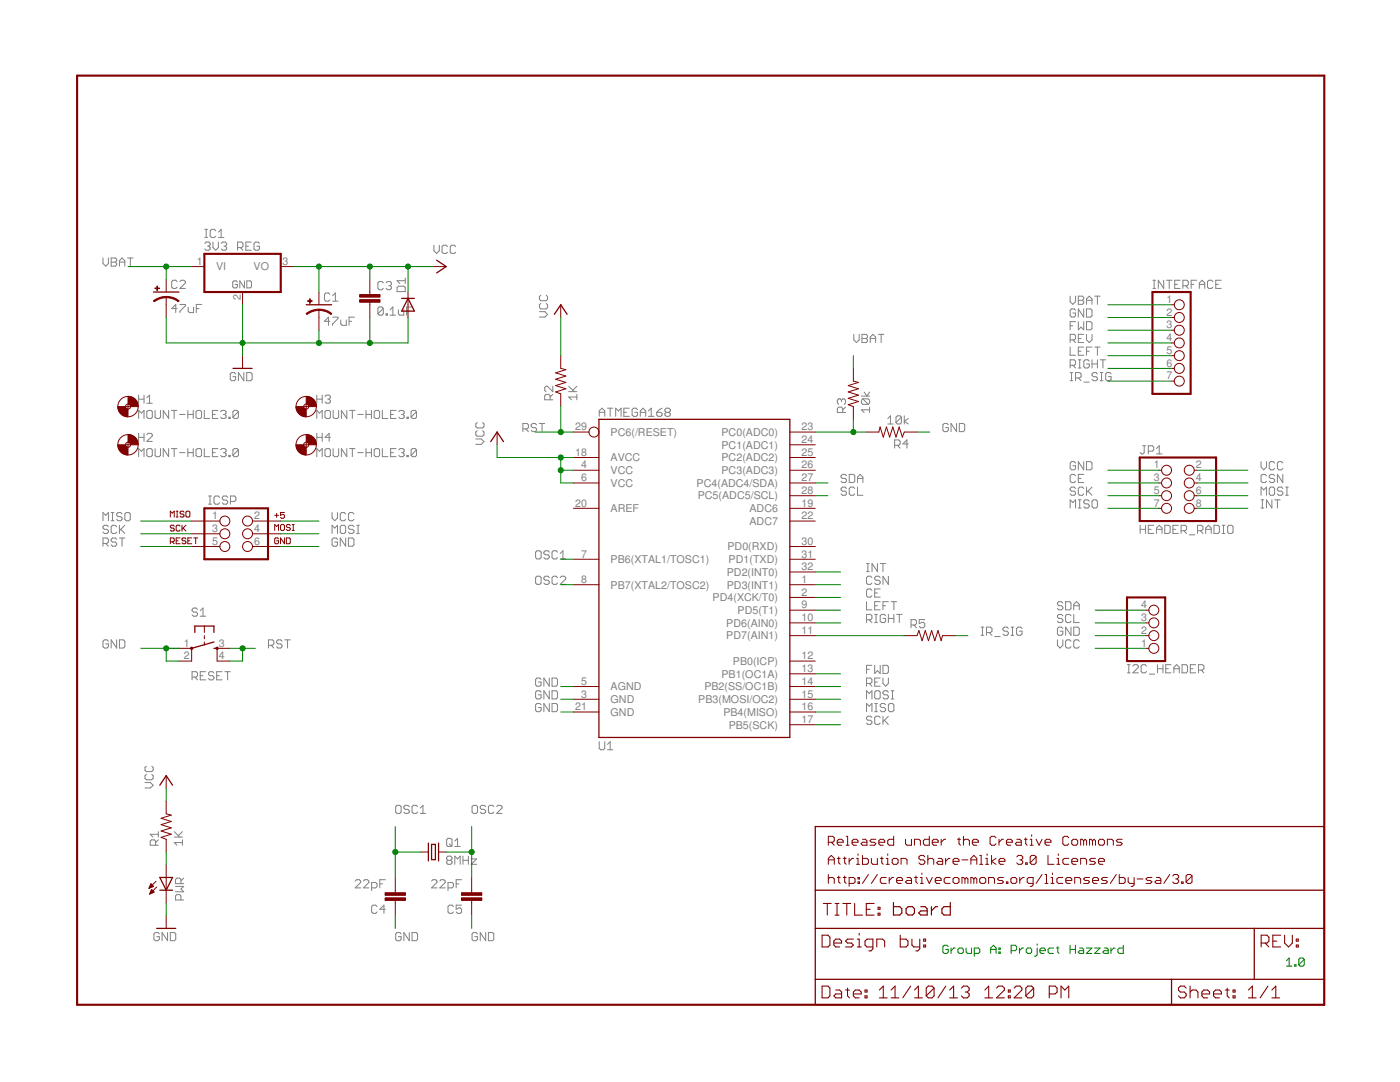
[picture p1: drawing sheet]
<svg xmlns="http://www.w3.org/2000/svg" width="279mm" height="216mm" viewBox="0 0 279 216" stroke-linecap="round" stroke-linejoin="round" font-family="sans-serif">
<defs><g id="words">
<g font-size="2.1" fill="#808080">
<text x="39.3" y="52.8">1</text>
<text x="43.1" y="54">VI</text>
<text x="50.6" y="54">VO</text>
<text x="56.4" y="52.8">3</text>
<text x="48.1" y="59.8" transform="rotate(-90 48.1 59.8)">2</text>
<text x="232.8" y="60.5">1</text>
<text x="232.8" y="63">2</text>
<text x="232.8" y="65.5">3</text>
<text x="232.8" y="68.1">4</text>
<text x="232.8" y="70.6">5</text>
<text x="232.8" y="73.2">6</text>
<text x="232.8" y="75.7">7</text>
<text x="114.8" y="85.8">29</text>
<text x="121.9" y="87">PC6(/RESET)</text>
<text x="144" y="89.5">PC1(ADC1)</text>
<text x="144" y="87">PC0(ADC0)</text>
<text x="160" y="88.4">24</text>
<text x="160" y="85.8">23</text>
<text x="114.8" y="90.9">18</text>
<text x="116" y="93.5">4</text>
<text x="121.9" y="94.6">VCC</text>
<text x="121.9" y="92">AVCC</text>
<text x="144" y="94.6">PC3(ADC3)</text>
<text x="144" y="92">PC2(ADC2)</text>
<text x="160" y="93.5">26</text>
<text x="160" y="90.9">25</text>
<text x="230.3" y="93.5">1</text>
<text x="238.7" y="93.5">2</text>
<text x="114.8" y="101.1">20</text>
<text x="116" y="96">6</text>
<text x="121.9" y="97.1">VCC</text>
<text x="139" y="97.1">PC4(ADC4/SDA)</text>
<text x="139.3" y="99.7">PC5(ADC5/SCL)</text>
<text x="160" y="101.1">19</text>
<text x="160" y="98.5">28</text>
<text x="160" y="96">27</text>
<text x="230.3" y="96">3</text>
<text x="230.3" y="98.5">5</text>
<text x="230.3" y="101.1">7</text>
<text x="238.7" y="96">4</text>
<text x="238.7" y="98.5">6</text>
<text x="238.7" y="101.1">8</text>
<text x="42.4" y="103.6">1</text>
<text x="42.4" y="106.2">3</text>
<text x="50.7" y="103.6">2</text>
<text x="50.7" y="106.2">4</text>
<text x="121.9" y="102.2">AREF</text>
<text x="149.6" y="104.7">ADC7</text>
<text x="149.6" y="102.2">ADC6</text>
<text x="160" y="103.6">22</text>
<text x="42.4" y="108.7">5</text>
<text x="50.7" y="108.7">6</text>
<text x="116" y="111.2">7</text>
<text x="121.9" y="112.4">PB6(XTAL1/TOSC1)</text>
<text x="145.2" y="109.8">PD0(RXD)</text>
<text x="145.4" y="112.4">PD1(TXD)</text>
<text x="160" y="113.8">32</text>
<text x="160" y="111.2">31</text>
<text x="160" y="108.7">30</text>
<text x="116" y="116.3">8</text>
<text x="121.9" y="117.4">PB7(XTAL2/TOSC2)</text>
<text x="142.2" y="120">PD4(XCK/T0)</text>
<text x="145.1" y="117.4">PD3(INT1)</text>
<text x="145.1" y="114.9">PD2(INT0)</text>
<text x="160" y="118.9">2</text>
<text x="160" y="116.3">1</text>
<text x="145" y="125.1">PD6(AIN0)</text>
<text x="147.2" y="122.5">PD5(T1)</text>
<text x="160" y="123.9">10</text>
<text x="160" y="121.4">9</text>
<text x="227.7" y="123.9">3</text>
<text x="227.7" y="121.4">4</text>
<text x="36.7" y="129">1</text>
<text x="36.7" y="131.6">2</text>
<text x="43.7" y="129">3</text>
<text x="43.7" y="131.6">4</text>
<text x="145" y="127.6">PD7(AIN1)</text>
<text x="160" y="131.6">12</text>
<text x="160" y="126.5">11</text>
<text x="227.7" y="129">1</text>
<text x="227.7" y="126.5">2</text>
<text x="116" y="136.6">5</text>
<text x="121.9" y="137.8">AGND</text>
<text x="140.6" y="137.8">PB2(SS/OC1B)</text>
<text x="144" y="135.2">PB1(OC1A)</text>
<text x="146.3" y="132.7">PB0(ICP)</text>
<text x="160" y="136.6">14</text>
<text x="160" y="134.1">13</text>
<text x="114.8" y="141.7">21</text>
<text x="116" y="139.2">3</text>
<text x="121.9" y="140.3">GND</text>
<text x="121.9" y="142.8">GND</text>
<text x="139.4" y="140.3">PB3(MOSI/OC2)</text>
<text x="144.4" y="142.8">PB4(MISO)</text>
<text x="160" y="141.7">16</text>
<text x="160" y="139.2">15</text>
<text x="145.4" y="145.4">PB5(SCK)</text>
<text x="160" y="144.3">17</text>
</g>
</g></defs>
<g fill="none" stroke="#808080" stroke-width=".2">
<path d="M20.6 51.5v1.1l.5 .5 .5-.5v-1.1M22.2 51.5h.8l.3 .3v.2l-.3 .3 .3 .3v.2l-.3 .3h-.8zM22.2 52.3h.8M23.8 53.1v-1.1l.6-.5 .5 .5v1.1M23.8 52.3h1.1M25.5 51.5h1M26 51.5v1.6M35.3 56.2l-.2-.3h-.6l-.2 .3v1.1l.2 .3h.6l.2-.3M35.9 56.2l.3-.3h.5l.3 .3v.3l-1.1 1.1h1.1M40.9 48.6l.2-.3h.6l.3 .3v.3l-.3 .2M40.9 47.4h.5M40.9 45.8h.5"/>
<path d="M41.1 45.8v1.6M41.4 49.1h.3M41.7 49.1l.3 .3v.3l-.3 .2h-.6l-.2-.2M42.5 48.3v1.1l.6 .5 .5-.5v-1.1M43.1 46l-.3-.2h-.6l-.2 .2v1.1l.2 .3h.6l.3-.3M43.6 47.4h1.1M43.6 46.3l.5-.5v1.6M44.2 48.6l.2-.3h.6l.2 .3v.3l-.2 .2M44.7 49.1h.3M45 49.1l.2 .3v.3l-.2 .2h-.6l-.2-.2M47.4 56.3l-.3-.3h-.4l-.3 .3v.9l.3 .2h.4l.3-.2v-.5h-.5M47.4 49.4h.8l.3-.3v-.5l-.3-.3h-.8v1.6"/>
<path d="M48 49.4l.5 .5M48.8 56v1.4l-.9-1.4v1.4M49.1 49.1h.5M49.3 56h.7l.2 .3v.9l-.2 .2h-.7zM50.1 48.3h-1v1.6h1M51.8 48.6l-.3-.3h-.5l-.3 .3v1.1l.3 .2h.5l.3-.2v-.6h-.6M65.8 58.7l-.2-.2h-.6l-.3 .2v1.1l.3 .3h.6l.2-.3M66.4 59l.5-.5v1.6M76.5 56.5l-.3-.3h-.5l-.3 .3v1l.3 .3h.5l.3-.3M77 56.5l.3-.3h.6l.2 .3v.2l-.2 .3M77.6 57h.3M77.9 57l.2 .3v.2l-.2 .3h-.6l-.3-.3"/>
<path d="M79.2 57.4l.3-.3h1.1l.3 .3v.8h-1.7zM80.9 55.5v1.1M80.9 56h-1.7l.6 .6M86.6 48.9v1.1l.5 .6 .6-.6v-1.1M89.3 49.2l-.3-.3h-.5l-.3 .3v1.1l.3 .3h.5l.3-.3M91 49.2l-.3-.3h-.6l-.2 .3v1.1l.2 .3h.6l.3-.3M107.9 58.9l-.2 .3v.5l.2 .3h1.1l.3-.3v-.5l-.3-.3M213.6 59.1v1.1l.5 .5 .6-.5v-1.1M215.2 59.1h.8l.3 .3v.2l-.3 .3 .3 .3v.3l-.3 .2h-.8zM215.2 59.9h.8M216.8 59.9h1.1M218.5 59.1h1.1"/>
<path d="M219 59.1v1.6M230.1 55.9h.5M230.1 57.6h.5M230.3 55.9v1.7M232.2 55.9v1.7l-1-1.7v1.7M232.8 55.9h1.1M233.3 55.9v1.7M234.4 56.7h.6M235.5 55.9h-1.1v1.7h1.1M236.1 57h.8l.3-.3v-.5l-.3-.3h-.8v1.7M236.6 57l.6 .6M237.7 56.7h.6"/>
<path d="M238.8 55.9h-1.1v1.7M239.4 56.7h1M239.4 57.6v-1.1l.5-.6 .5 .6v1.1M242.1 56.2l-.3-.3h-.5l-.3 .3v1.1l.3 .3h.5l.3-.3M242.6 56.7h.6M243.7 55.9h-1.1v1.7h1.1M27.7 78.8v1.7M27.7 79.7h1M28.7 78.8v1.7M29.3 79.4l.5-.6v1.7M35.3 61.6h-1l.8-.9v1.7M35.9 60.7h1.1v.3l-1.1 1.1v.3"/>
<path d="M37.5 61.3v.8l.3 .3h.8v-1.1M39.2 61.6h.5M40.3 60.7h-1.1v1.7M47 74.6l-.2-.3h-.6l-.2 .3v1.1l.2 .3h.6l.2-.3v-.5h-.5M48.7 74.3v1.7l-1.1-1.7v1.7M49.2 74.3h.8l.3 .3v1.1l-.3 .3h-.8zM63.2 78.8v1.7M63.2 79.7h1.1M64.3 78.8v1.7M64.9 79.1l.2-.3h.6l.2 .3v.3l-.2 .3M65.4 79.7h.3M65.7 79.7l.2 .2v.3l-.2 .3h-.6l-.2-.3"/>
<path d="M65.8 64.1h-1.1l.9-.8v1.6M66.4 63.3h1.1v.3l-1.1 1v.3M66.4 60.1h1.1M68 63.8v.8l.3 .3h.8v-1.1M69.7 64.1h.5M70.7 63.3h-1v1.6M76.5 61.5l-.3-.2h-.5l-.3 .2v1.1M76.5 61.5v1.1l-.3 .3h-.5l-.3-.3M76.5 61.5l-1.1 1.1M77 62.6h.3v.3h-.3zM77.9 62.9h1.1M77.9 61.8l.5-.5v1.6"/>
<path d="M79.5 61.8v.8l.3 .3h.8v-1.1M81.1 62.1h.6M82.2 61.3h-1.1v1.6M107.7 62.2h1.1l.5 .5-.5 .6h-1.1M107.9 60.6l-.2 .2v.6l.2 .2h1.1l.3-.2v-.6l-.3-.2M109.8 79.8v-.8l-.3-.3h-.5l-.3 .3v.8h1.6M110.3 77.1v1l-1.1-1h-.2l-.3 .2v.6l.3 .2M110.3 78.7l-.5 .5M113.5 78.1h1.6M113.5 77.1l1.1 1M115.1 79.2h-1.6l.5 .6M115.1 78.7v1.1"/>
<path d="M115.1 77.1l-.8 .8M167.9 79.9l-.2-.3h-.3l-.3 .3v.5l.3 .3M167.9 79.9l.3-.3h.3l.2 .3v.5l-.2 .3M167.9 79.9v.2M170.4 66.7v1.1l.5 .5 .6-.5v-1.1M171.9 79h1.6M172 66.7h.8l.3 .3v.3l-.3 .2 .3 .3v.3l-.3 .2h-.8zM172 67.5h.8M172.2 79.6h1.1l.2 .3v.5l-.2 .3M172.2 79.6l-.3 .3v.5l.3 .3h1.1M172.2 79.6l1.1 1.1M172.5 78.2l.5 .8 .5-.8"/>
<path d="M173.7 67.5h1.1M173.7 68.3v-1l.5-.6 .6 .6v1M175.3 66.7h1.1M175.9 66.7v1.6M213.6 74.3h.5M213.6 76h.5M213.6 67.8h.8l.3-.3v-.5l-.3-.3h-.8v1.6M213.6 69.3v1.6h1.1M213.6 72.9h.8l.3-.3v-.5l-.3-.3h-.8v1.6M213.6 65h.5M213.8 74.3v1.7M214.1 67.8l.6 .5"/>
<path d="M214.1 72.9l.6 .5M214.7 61.9l-.3-.3h-.6l-.2 .3v1.1l.2 .3h.6l.3-.3v-.5h-.6M214.7 75.4h.8l.3-.2v-.6l-.3-.3h-.8v1.7M214.7 64.2h-1.1v1.6M215.2 64.2v1.6l.6-.5 .5 .5v-1.6M215.2 67.5h.6M215.2 70.1h.6M215.2 71.8h.6M215.2 73.4h.6M215.2 75.4l.6 .6M215.5 71.8v1.6M216.3 61.6v1.7l-1.1-1.7v1.7"/>
<path d="M216.3 66.7h-1.1v1.6h1.1M216.3 69.3h-1.1v1.6h1.1M216.3 76.2h1.1M216.8 61.6h.9l.2 .3v1.1l-.2 .3h-.9zM216.8 60.7v-1.1l.6-.5 .5 .5v1.1M216.8 64.2h.9l.2 .3v1l-.2 .3h-.9zM216.8 66.7v1.1l.6 .5 .5-.5v-1.1M216.8 70.1h.6M217.4 72.1l-.3-.3h-.5l-.3 .3v1.1l.3 .2h.5l.3-.2v-.6h-.6M217.9 69.3h-1.1v1.6M217.9 71.8v1.6M217.9 72.6h1.1"/>
<path d="M218.5 69.3h1.1M219 74.6l-.3-.3h-.5l-.3 .3v.3l.3 .3h.5l.3 .2v.3l-.3 .3h-.5l-.3-.3M219 69.3v1.6M219 71.8v1.6M219.6 74.3h.5M219.6 76h.5M219.6 71.8h1.1M219.8 74.3v1.7M220.1 71.8v1.6M221.7 74.6l-.2-.3h-.6l-.2 .3v1.1l.2 .3h.6l.2-.3v-.5h-.5M27.7 83.5v-1.6l.5 .5 .5-.5v1.6M27.7 86.5v1.6"/>
<path d="M27.7 91.1v-1.6l.5 .5 .5-.5v1.6M27.7 87.3h1M28.7 86.5v1.6M29.3 82.1l.3-.2h.5l.3 .2v1.1l-.3 .3h-.5l-.3-.3zM29.3 89.8l.3-.3h.5l.3 .3v1.1l-.3 .2h-.5l-.3-.2zM29.3 86.7l.3-.2h.5l.3 .2v.3l-1.1 1.1h1.1M29.3 80.5h1.1M30.9 81.9v1.3l.3 .3h.5l.3-.3v-1.3M30.9 89.5v1.4l.3 .2h.5l.3-.2v-1.4M33.7 81.9v1.6l-1.1-1.6v1.6M33.7 89.5v1.6l-1.1-1.6v1.6M34.2 81.9h1.1"/>
<path d="M34.2 89.5h1.1M34.8 81.9v1.6M34.8 89.5v1.6M35.9 82.7h1M35.9 90.3h1M37.5 82.7h1.1M37.5 81.9v1.6M37.5 89.5v1.6M37.5 90.3h1.1M38.6 81.9v1.6M38.6 89.5v1.6M39.1 82.1l.3-.2h.5l.3 .2v1.1l-.3 .3h-.5l-.3-.3z"/>
<path d="M39.1 89.8l.3-.3h.5l.3 .3v1.1l-.3 .2h-.5l-.3-.2zM40.8 81.9v1.6h1M40.8 89.5v1.6h1M41.6 99h.6M41.9 99v1.6M42.4 82.7h.5M42.4 90.3h.5M43.5 81.9h-1.1v1.6h1.1M43.5 89.5h-1.1v1.6h1.1M43.8 99.3l-.3-.3h-.5l-.3 .3v1l.3 .3h.5l.3-.3M44 82.1l.3-.2h.6l.2 .2v.3l-.2 .3M44 89.8l.3-.3h.6l.2 .3v.2l-.2 .3"/>
<path d="M44.6 82.7h.3M44.6 90.3h.3M44.9 82.7l.2 .3v.2l-.2 .3h-.6l-.3-.3M44.9 90.3l.2 .3v.3l-.2 .2h-.6l-.3-.2M45.4 99.3l-.2-.3h-.6l-.2 .3v.2l.2 .3h.6l.2 .3v.2l-.2 .3h-.6l-.2-.3M45.7 83.2h.2v.3h-.2zM45.7 90.9h.2v.2h-.2zM47.6 82.1v1.1l-.3 .3h-.5l-.3-.3M47.6 89.8v1.1l-.3 .2h-.5l-.3-.2M47.6 82.1l-.3-.2h-.5l-.3 .2v1.1M47.6 89.8l-.3-.3h-.5l-.3 .3v1.1M47.6 82.1l-1.1 1.1"/>
<path d="M47.6 89.8l-1.1 1.1M63.2 83.5v-1.6l.6 .5 .5-.5v1.6M63.2 86.5v1.6M63.2 91.1v-1.6l.6 .5 .5-.5v1.6M63.2 87.3h1.1M64.3 86.5v1.6M64.9 82.1l.2-.2h.6l.2 .2v1.1l-.2 .3h-.6l-.2-.3zM64.9 89.8l.2-.3h.6l.2 .3v1.1l-.2 .2h-.6l-.2-.2zM65.9 87.3h-1l.8-.8v1.6M66.5 81.9v1.3l.3 .3h.5l.3-.3v-1.3M66.5 89.5v1.4l.3 .2h.5l.3-.2v-1.4M69.2 81.9v1.6l-1.1-1.6v1.6"/>
<path d="M69.2 89.5v1.6l-1.1-1.6v1.6M69.8 81.9h1M69.8 89.5h1M70.3 81.9v1.6M70.3 89.5v1.6M71.4 82.7h1.1M71.4 90.3h1.1M73 82.7h1.1M73 90.3h1.1M73 81.9v1.6M73 89.5v1.6M74.1 81.9v1.6"/>
<path d="M74.1 89.5v1.6M74.7 82.1l.3-.2h.5l.3 .2v1.1l-.3 .3h-.5l-.3-.3zM74.7 89.8l.3-.3h.5l.3 .3v1.1l-.3 .2h-.5l-.3-.2zM76.3 81.9v1.6h1.1M76.3 89.5v1.6h1.1M78 82.7h.5M78 90.3h.5M79 81.9h-1v1.6h1M79 89.5h-1v1.6h1M79.6 82.1l.3-.2h.5l.3 .2v.3l-.3 .3M79.6 89.8l.3-.3h.5l.3 .3v.2l-.3 .3M80.1 82.7h.3"/>
<path d="M80.1 90.3h.3M80.4 82.7l.3 .3v.2l-.3 .3h-.5l-.3-.3M80.4 90.3l.3 .3v.3l-.3 .2h-.5l-.3-.2M81.2 83.2h.3v.3h-.3zM81.2 90.9h.3v.2h-.3zM83.1 82.1l-.2-.2h-.6l-.3 .2v1.1M83.1 82.1v1.1l-.2 .3h-.6l-.3-.3M83.1 89.8l-.2-.3h-.6l-.3 .3v1.1M83.1 89.8v1.1l-.2 .2h-.6l-.3-.2M83.1 82.1l-1.1 1.1M83.1 89.8l-1.1 1.1M95 87.6h1.1l.5 .5-.5 .6h-1.1"/>
<path d="M95.2 85.9l-.2 .3v.6l.2 .2h1.1l.3-.2v-.6l-.3-.3M95.2 84.3l-.2 .3v.5l.2 .3h1.1l.3-.3v-.5l-.3-.3M104.4 85.6h.8l.3-.3v-.5l-.3-.3h-.8v1.6M104.9 85.6l.6 .5M107.1 84.8l-.3-.3h-.5l-.3 .3v.2l.3 .3h.5l.3 .3v.3l-.3 .2h-.5l-.3-.2M107.6 84.5h1.1M108.2 84.5v1.6M119.6 83.1v-1.1l.5-.6 .6 .6v1.1M119.6 82.3h1.1M121.2 81.4h1.1M121.8 81.4v1.7M122.9 83.1v-1.7l.5 .6 .6-.6v1.7"/>
<path d="M124.5 82.3h.6M125.6 81.4h-1.1v1.7h1.1M127.2 81.7l-.2-.3h-.6l-.2 .3v1.1l.2 .3h.6l.2-.3v-.5h-.5M127.8 82.3h1.1M127.8 83.1v-1.1l.5-.6 .6 .6v1.1M129.4 83.1h1.1M129.4 82l.6-.6v1.7M131.1 82.3h.8l.2 .2v.3l-.2 .3h-.6l-.2-.3zM132.1 81.4l-.5 .3-.5 .6M133 82.3h.5M133 82.3l-.3-.3v-.3l.3-.3h.5l.3 .3v.3l-.3 .3M133 82.3l-.3 .2v.3l.3 .3h.5l.3-.3v-.3l-.3-.2"/>
<path d="M168.2 82.3v-.8l-.3-.3h-.5l-.3 .3v.8h1.6M168.7 81.2l-.5 .6M168.9 97.5l-.2-.3h-.6l-.2 .3v.2l.2 .3h.6l.2 .3v.3l-.2 .2h-.6l-.2-.2M168.9 94.9l-.2-.2h-.6l-.2 .2v.3l.2 .3h.6l.2 .2v.3l-.2 .3h-.6l-.2-.3M169.5 94.7h.8l.3 .2v1.1l-.3 .3h-.8zM170.6 97.5l-.3-.3h-.5l-.3 .3v1.1l.3 .2h.5l.3-.2M171.1 97.2v1.6h1.1M171.1 95.5h1.1M171.1 96.3v-1.1l.6-.5 .5 .5v1.1M173.5 81.8h-1.6l.6 .5M173.5 81.2v1.1M177.2 83.5l.5-.5v1.6"/>
<path d="M177.2 84.6h1.1M178.5 88.9h.9l.2-.3v-.5l-.2-.3h-.9v1.6M179.1 88.9l.5 .5M179.9 83.2v1.1l-.3 .3h-.5l-.3-.3M179.9 83.2l-.3-.2h-.5l-.3 .2v1.1M179.9 83.2l-1.1 1.1M180.5 83v1.6M181.3 83.5l-.8 .6 .8 .5M181.3 88.6h-1.1l.8-.8v1.6M189.3 84.8l-.3-.3h-.6l-.2 .3v1.1l.2 .2h.6l.3-.2v-.6h-.6M190.9 84.5v1.6l-1.1-1.6v1.6M191.5 84.5h.8l.2 .3v1.1l-.2 .2h-.8z"/>
<path d="M214.7 92.4l-.3-.3h-.6l-.2 .3v1.1l.2 .2h.6l.3-.2v-.6h-.6M214.7 94.9l-.3-.2h-.6l-.2 .2v1.1l.2 .3h.6l.3-.3M214.7 97.5l-.3-.3h-.6l-.2 .3v.2l.2 .3h.6l.3 .3v.3l-.3 .2h-.6l-.2-.2M215.2 99.7h.6M215.2 95.5h.6M215.5 99.7v1.7M216.3 92.1v1.6l-1.1-1.6v1.6M216.3 94.7h-1.1v1.6h1.1M216.3 97.5l-.3-.3h-.5l-.3 .3v1.1l.3 .2h.5l.3-.2M216.8 92.1h.9l.2 .3v1.1l-.2 .2h-.9zM216.8 97.2v1.6M217.1 98l.8 .8"/>
<path d="M217.9 97.2l-1.1 1.1M218.2 99.7h.5l.3 .3v1.1l-.3 .3h-.5l-.3-.3v-1.1zM228.1 88.9h.5M228.3 88.9v1.4l-.2 .3h-.3l-.3-.3M229.2 90h.8l.3-.2v-.6l-.3-.3h-.8v1.7M230.8 90.6h1.1M230.8 89.5l.6-.6v1.7M251.7 92.1v1.1l.5 .5 .6-.5v-1.1M251.7 98.8v-1.6l.5 .5 .6-.5v1.6M251.7 99.7h.5M251.9 99.7v1.7M252.8 94.9l-.3-.2h-.6l-.2 .2v1.1l.2 .3h.6l.3-.3"/>
<path d="M253.6 97.2h.5l.3 .3v1.1l-.3 .2h-.5l-.3-.2v-1.1zM253.8 99.7v1.7l-1-1.7v1.7M254.4 92.4l-.3-.3h-.5l-.3 .3v1.1l.3 .2h.5l.3-.2M254.4 94.9l-.3-.2h-.5l-.3 .2v.3l.3 .3h.5l.3 .2v.3l-.3 .3h-.5l-.3-.3M254.4 99.7h1.1M254.9 99.7v1.7M256 92.4l-.2-.3h-.6l-.3 .3v1.1l.3 .2h.6l.2-.2M256 94.7v1.6l-1.1-1.6v1.6M256 97.5l-.2-.3h-.6l-.3 .3v.2l.3 .3h.6l.2 .3v.3l-.2 .2h-.6l-.3-.2M256.6 97.2h.5M256.6 98.8h.5M256.8 97.2v1.6"/>
<path d="M20.6 108.4h.8l.2-.2v-.6l-.2-.2h-.8v1.6M20.6 103.9v-1.6l.5 .5 .5-.5v1.6M21.1 108.4l.5 .6M21.6 105.1l-.2-.3h-.6l-.2 .3v.3l.2 .2h.6l.2 .3v.3l-.2 .2h-.6l-.2-.2M22.2 102.3h.5M22.2 103.9h.5M22.5 102.3v1.6M23.3 105.1l-.3-.3h-.5l-.3 .3v1.1l.3 .2h.5l.3-.2M23.3 107.6l-.3-.2h-.5l-.3 .2v.3l.3 .3h.5l.3 .2v.3l-.3 .3h-.5l-.3-.3M23.8 104.8v1.6M23.8 107.4h1.1M24.1 105.6l.8 .8"/>
<path d="M24.4 102.6l-.3-.3h-.5l-.3 .3v.2l.3 .3h.5l.3 .3v.2l-.3 .3h-.5l-.3-.3M24.4 107.4v1.6M24.9 104.8l-1.1 1.1M25.2 102.3h.5l.3 .3v1l-.3 .3h-.5l-.3-.3v-1zM41.6 100.6h.6M46 100.1h.8l.3-.3v-.5l-.3-.3h-.8v1.6M66.3 102.3v1.1l.5 .5 .6-.5v-1.1M66.3 106.4v-1.6l.5 .6 .6-.6v1.6M67.4 107.6l-.3-.2h-.6l-.2 .2v1.1l.2 .3h.6l.3-.3v-.5h-.6M68.2 104.8h.5l.3 .3v1.1l-.3 .2h-.5l-.3-.2v-1.1zM69 102.6l-.3-.3h-.5l-.3 .3v1l.3 .3h.5l.3-.3M69 107.4v1.6l-1.1-1.6v1.6"/>
<path d="M69.5 107.4h.9l.2 .2v1.1l-.2 .3h-.9zM70.6 105.1l-.2-.3h-.6l-.3 .3v.3l.3 .2h.6l.2 .3v.3l-.2 .2h-.6l-.3-.2M70.6 102.6l-.2-.3h-.6l-.3 .3v1l.3 .3h.6l.2-.3M71.2 104.8h.5M71.2 106.4h.5M71.5 104.8v1.6M106.9 110.2l.3-.3h.5l.3 .3v1.1l-.3 .2h-.5l-.3-.2zM106.9 115.3l.3-.3h.5l.3 .3v1l-.3 .3h-.5l-.3-.3zM109.6 110.2l-.3-.3h-.5l-.3 .3v.2l.3 .3h.5l.3 .3v.3l-.3 .2h-.5l-.3-.2M109.6 115.3l-.3-.3h-.5l-.3 .3v.2l.3 .3h.5l.3 .3v.2l-.3 .3h-.5l-.3-.3M111.3 110.2l-.3-.3h-.6l-.2 .3v1.1l.2 .2h.6l.3-.2M111.3 115.3l-.3-.3h-.6l-.2 .3v1l.2 .3h.6l.3-.3"/>
<path d="M111.8 115.3l.3-.3h.5l.3 .3v.2l-1.1 1.1h1.1M111.8 111.5h1.1M111.8 110.4l.6-.5v1.6M172.9 114.1h.6M172.9 112.4h.6M173.2 112.4v1.7M174 115.3l-.3-.3h-.5l-.3 .3v1l.3 .3h.5l.3-.3M174 117.8l-.3-.3h-.5l-.3 .3v1.1l.3 .2h.5l.3-.2M174.6 118.3h.5M175.1 112.4v1.7l-1.1-1.7v1.7M175.7 115.3l-.3-.3h-.6l-.2 .3v.2l.2 .3h.6l.3 .3v.2l-.3 .3h-.6l-.2-.3M175.7 117.5h-1.1v1.6h1.1"/>
<path d="M175.7 112.4h1M176.2 112.4v1.7M177.3 115v1.6l-1.1-1.6v1.6M213.6 101.4v-1.7l.5 .6 .6-.6v1.7M215.2 101.4h.6M217.4 100l-.3-.3h-.5l-.3 .3v.3l.3 .2h.5l.3 .3v.3l-.3 .3h-.5l-.3-.3M227.5 104.8v1.6M227.5 105.6h1.1M228.6 104.8v1.6M229.2 105.6h.5M230.3 104.8h-1.1v1.6h1.1M230.8 105.6h1.1"/>
<path d="M230.8 106.4v-1l.6-.6 .5 .6v1M232.5 104.8h.8l.2 .3v1.1l-.2 .2h-.8zM234.1 105.6h.5M235.2 104.8h-1.1v1.6h1.1M235.7 105.9h.8l.3-.3v-.5l-.3-.3h-.8v1.6M236.3 105.9l.5 .5M237.4 106.7h1M239 105.9h.8l.3-.3v-.5l-.3-.3h-.8v1.6M239.5 105.9l.6 .5M240.6 105.6h1.1M240.6 106.4v-1l.6-.6 .5 .6v1M242.3 104.8h.8l.3 .3v1.1l-.3 .2h-.8z"/>
<path d="M243.9 104.8h.6M243.9 106.4h.6M244.2 104.8v1.6M245.3 104.8h.5l.3 .3v1.1l-.3 .2h-.5l-.3-.2v-1.1zM251.7 101.4h.5M21.6 128l-.2-.3h-.6l-.2 .3v1l.2 .3h.6l.2-.3v-.5h-.5M23.3 127.7v1.6l-1.1-1.6v1.6M23.8 127.7h.8l.3 .3v1l-.3 .3h-.8zM38.3 135.1h.8l.3-.3v-.5l-.3-.3h-.8v1.7M38.9 135.1l.5 .6M39.4 121.6l-.3-.3h-.5l-.3 .3v.3l.3 .2h.5l.3 .3v.3l-.3 .3h-.5l-.3-.3M40 134.8h.5"/>
<path d="M40 123h1M40 121.9l.5-.6v1.7M41 134h-1v1.7h1M42.7 134.3l-.3-.3h-.5l-.3 .3v.3l.3 .2h.5l.3 .3v.3l-.3 .3h-.5l-.3-.3M43.2 134.8h.6M44.3 134h-1.1v1.7h1.1M44.9 134h1.1M45.4 134v1.7M53.6 128.8h.8l.3-.3v-.5l-.3-.3h-.8v1.6M54.1 128.8l.6 .5M56.3 128l-.3-.3h-.5l-.3 .3v.2l.3 .3h.5l.3 .3v.2l-.3 .3h-.5l-.3-.3M56.8 127.7h1.1"/>
<path d="M57.4 127.7v1.6M108 135.6l-.3-.3h-.5l-.3 .3v1.1l.3 .2h.5l.3-.2v-.6h-.6M108 138.1l-.3-.3h-.5l-.3 .3v1.1l.3 .3h.5l.3-.3v-.6h-.6M109.6 135.3v1.6l-1.1-1.6v1.6M109.6 137.8v1.7l-1.1-1.7v1.7M110.2 135.3h.8l.3 .3v1.1l-.3 .2h-.8zM110.2 137.8h.8l.3 .3v1.1l-.3 .3h-.8zM172.9 136.4h.8l.3-.3v-.5l-.3-.3h-.8v1.6M172.9 120.1v1.6h1.1M172.9 123.7h.8l.3-.3v-.5l-.3-.3h-.8v1.6M172.9 139.5v-1.7l.6 .6 .5-.6v1.7M172.9 133.6h.6"/>
<path d="M173.5 136.4l.5 .5M173.5 123.7l.5 .5M174 132.8h-1.1v1.6M174.6 136.1h.5M174.6 132.8v1.6l.5-.6 .6 .6v-1.6M174.6 120.9h.5M174.6 122.6h.5M174.6 124.2h.5M174.8 137.8h.6l.3 .3v1.1l-.3 .3h-.6l-.2-.3v-1.1zM174.8 122.6v1.6M175.7 135.3h-1.1v1.6h1.1M175.7 120.1h-1.1v1.6h1.1"/>
<path d="M176.2 132.8h.8l.3 .2v1.1l-.3 .3h-.8zM176.2 135.3v1.1l.5 .5 .6-.5v-1.1M176.2 120.9h.5M176.7 122.9l-.2-.3h-.6l-.2 .3v1.1l.2 .2h.6l.2-.2v-.6h-.5M177.3 138.1l-.3-.3h-.5l-.3 .3v.3l.3 .2h.5l.3 .3v.3l-.3 .3h-.5l-.3-.3M177.3 120.1h-1.1v1.6M177.3 122.6v1.6M177.3 123.4h1.1M177.8 137.8h.6M177.8 139.5h.6M177.8 120.1h1.1M178.1 137.8v1.7"/>
<path d="M178.4 120.1v1.6M178.4 122.6v1.6M178.9 122.6h1.1M179.5 122.6v1.6M181.8 124.7h.8l.3-.3v-.5l-.3-.3h-.8v1.7M182.4 124.7l.5 .6M184.6 123.6h-1.1v.8l.5-.2h.3l.3 .2v.6l-.3 .3h-.6l-.2-.3M195.8 125.1h.5M195.8 126.8h.5M196.1 125.1v1.7M196.9 126.2h.8l.3-.3v-.5l-.3-.3h-.8v1.7M197.4 126.2l.6 .6"/>
<path d="M198.5 127h1.1M201.2 125.4l-.2-.3h-.6l-.2 .3v.3l.2 .2h.6l.2 .3v.3l-.2 .3h-.6l-.2-.3M201.8 125.1h.5M201.8 126.8h.5M202.1 125.1v1.7M204 125.4l-.3-.3h-.5l-.3 .3v1.1l.3 .3h.5l.3-.3v-.6h-.6M211 127.7v1.1l.6 .5 .5-.5v-1.1M212.1 125.4l-.3-.3h-.5l-.3 .3v1.1l.3 .3h.5l.3-.3v-.6h-.5M212.1 120.3l-.3-.2h-.5l-.3 .2v.3l.3 .3h.5l.3 .2v.3l-.3 .3h-.5l-.3-.3M212.1 122.9l-.3-.3h-.5l-.3 .3v.2l.3 .3h.5l.3 .3v.3l-.3 .2h-.5l-.3-.2M212.7 120.1h.8l.2 .2v1.1l-.2 .3h-.8zM213.7 128l-.2-.3h-.6l-.2 .3v1l.2 .3h.6l.2-.3"/>
<path d="M213.7 122.9l-.2-.3h-.6l-.2 .3v1.1l.2 .2h.6l.2-.2M213.7 125.1v1.7l-1-1.7v1.7M214.3 125.1h.8l.3 .3v1.1l-.3 .3h-.8zM214.3 121.7v-1.1l.5-.5 .6 .5v1.1M214.3 122.6v1.6h1.1M214.3 120.9h1.1M215.4 128l-.3-.3h-.5l-.3 .3v1l.3 .3h.5l.3-.3M225 134.3h.5M225 132.6h.5M225.3 132.6v1.7M226.1 132.9l.3-.3h.5l.3 .3v.3l-1.1 1.1h1.1M228.8 132.9l-.3-.3h-.5l-.3 .3v1.1l.3 .3h.5l.3-.3"/>
<path d="M229.4 134.5h1M231 132.6v1.7M231 133.4h1.1M232.1 132.6v1.7M232.6 133.4h.6M233.7 132.6h-1.1v1.7h1.1M234.3 133.4h1.1M234.3 134.3v-1.1l.5-.6 .6 .6v1.1M235.9 132.6h.8l.3 .3v1.1l-.3 .3h-.8zM237.6 133.4h.5M238.6 132.6h-1v1.7h1M239.2 133.7h.8l.3-.3v-.5l-.3-.3h-.8v1.7"/>
<path d="M239.7 133.7l.6 .6M28.9 156.1h1.1l.6 .6-.6 .5h-1.1M29.2 154.5l-.3 .3v.5l.3 .3h1.1l.3-.3v-.5l-.3-.3M29.2 152.9l-.3 .2v.6l.3 .3h1.1l.3-.3v-.6l-.3-.2M108 140.6l-.3-.2h-.5l-.3 .2v1.1l.3 .3h.5l.3-.3v-.5h-.6M109.6 140.4v1.6l-1.1-1.6v1.6M110.2 140.4h.8l.3 .2v1.1l-.3 .3h-.8zM119.6 148v1.4l.3 .2h.5l.3-.2v-1.4M121.2 148.5l.6-.5v1.6M121.2 149.6h1.1M172.9 142v-1.6l.6 .5 .5-.5v1.6M174 143.2l-.3-.3h-.5l-.3 .3v.2l.3 .3h.5l.3 .3v.3l-.3 .2h-.5l-.3-.2"/>
<path d="M174.6 140.4h.5M174.6 142h.5M174.8 140.4v1.6M175.7 143.2l-.3-.3h-.6l-.2 .3v1.1l.2 .2h.6l.3-.2M176.2 142.9v1.6M176.5 143.7l.8 .8M176.7 140.6l-.2-.2h-.6l-.2 .2v.3l.2 .3h.6l.2 .3v.2l-.2 .3h-.6l-.2-.3M177.3 140.6l.3-.2h.5l.3 .2v1.1l-.3 .3h-.5l-.3-.3zM177.3 142.9l-1.1 1.1M31.1 168.7v-.8l-.3-.3h-.6l-.2 .3v.8h1.6M31.6 167.6l-.5 .5M31.6 166.5h-1.6l.5 .5"/>
<path d="M31.6 165.9v1.1M34.8 167h1.6M34.8 165.9l1.1 1.1M35 176.9h1.7l-.6 .5 .6 .5h-1.7M36.1 179.6v-.8l-.3-.3h-.5l-.3 .3v.8h1.7M36.1 176.3v-.8l-.3-.3h-.5l-.3 .3v.8h1.7M36.4 168.1h-1.6l.5 .6M36.4 167.6v1.1M36.4 165.9l-.8 .9M36.7 175.2l-.6 .6M70.9 175.8l.3-.3h.5l.3 .3v.3l-1.1 1.1h1.1M72.5 175.8l.3-.3h.5l.3 .3v.3l-1.1 1.1h1.1"/>
<path d="M74.2 177.2h.8l.2-.3v-.5l-.2-.3h-.8v1.6M75.8 176.4h.5M76.9 175.5h-1.1v1.7M79.2 160.7h.6l.3 .3v1.1l-.3 .2h-.6l-.2-.2v-1.1zM81.7 161l-.3-.3h-.5l-.3 .3v.2l.3 .3h.5l.3 .3v.3l-.3 .2h-.5l-.3-.2M83.3 161l-.2-.3h-.6l-.3 .3v1.1l.3 .2h.6l.2-.2M83.9 162.3h1.1M83.9 161.2l.5-.5v1.6M86.1 175.8l.3-.3h.6l.2 .3v.3l-1.1 1.1h1.1M87.8 175.8l.2-.3h.6l.3 .3v.3l-1.1 1.1h1.1M89.4 171.7l-.3-.3v-.3l.3-.3h.5l.3 .3v.3l-.3 .3M89.4 167.3h.5l.3 .3v1l-.3 .3h-.5l-.3-.3v-1z"/>
<path d="M89.4 171.7l-.3 .2v.3l.3 .3h.5l.3-.3v-.3l-.3-.2M89.4 171.7h.5M89.4 177.2h.8l.3-.3v-.5l-.3-.3h-.8v1.6M89.7 168.4l.5 .5M90.8 172.5v-1.7l.5 .6 .5-.6v1.7M90.8 168.9h1M90.8 167.8l.5-.5v1.6M91 176.4h.6M92.1 175.5h-1.1v1.7M92.4 171.7h1.1M92.4 170.8v1.7M93.5 170.8v1.7"/>
<path d="M94 171.4h1.1l-1.1 1.1h1.1M94.5 160.7h.5l.3 .3v1.1l-.3 .2h-.5l-.3-.2v-1.1zM96.9 161l-.3-.3h-.5l-.3 .3v.2l.3 .3h.5l.3 .3v.3l-.3 .2h-.5l-.3-.2M98.6 161l-.3-.3h-.6l-.2 .3v1.1l.2 .2h.6l.3-.2M99.1 161l.3-.3h.5l.3 .3v.2l-1.1 1.1h1.1M31.8 186.4l-.3-.3h-.5l-.3 .3v1l.3 .3h.5l.3-.3v-.5h-.5M33.4 186.1v1.6l-1.1-1.6v1.6M34 186.1h.8l.3 .3v1l-.3 .3h-.8zM75.2 180.9l-.2-.3h-.6l-.2 .3v1.1l.2 .2h.6l.2-.2M76.9 181.4h-1.1l.8-.8v1.6M80.1 186.4l-.3-.3h-.6l-.2 .3v1l.2 .3h.6l.3-.3v-.5h-.6M81.7 186.1v1.6l-1.1-1.6v1.6"/>
<path d="M82.2 186.1h.9l.2 .3v1l-.2 .3h-.9zM90.5 180.9l-.3-.3h-.5l-.3 .3v1.1l.3 .2h.5l.3-.2M92.1 180.6h-1.1v.8l.9-.2 .2 .2v.6l-.2 .2h-.6l-.3-.2M95.3 186.4l-.3-.3h-.5l-.3 .3v1l.3 .3h.5l.3-.3v-.5h-.6M96.9 186.1v1.6l-1.1-1.6v1.6M97.5 186.1h.8l.3 .3v1l-.3 .3h-.8z"/>
</g>
<g fill="none" stroke="#800000" stroke-width=".25">
<path d="M30.6 58.3h5.1M80.2 59.5h2.5M81.4 59.5l1.3 2.6h-2.5zM87.1 51.9l1.9 1.3-1.9 1.3M46.5 73.5h3.8M61.1 60.8h5.1M110.6 62.7l1.3-1.9 1.3 1.9M97.9 88.1l1.3-1.9 1.3 1.9M119.5 83.7h38.1v63.5h-38.1zM38.9 126.2v-1.3h3.8v1.3M42.7 129.4h.6M42.7 128.1l-4.5 1.3"/>
<path d="M31.9 156.7l1.3-1.9 1.2 1.9M31.9 175.1h2.5l-1.2 2.5zM31.9 177.6h2.5M85.5 168.2v3.6M86.1 168.5h.8v3h-.8zM87.5 168.2v3.6M162.7 177.6h101.6M162.7 164.9h101.6v35.6h-101.6zM31.3 185.3h3.8M162.7 185.3h101.6M162.7 195.4h101.6M233.8 195.4v5.1"/>
<path d="M250.3 185.3v10.1"/>
</g>
<g fill="none" stroke="#800000" stroke-width=".2">
<path d="M33.2 55.7v2.6M33.2 59.3v4.1M38.2 53.2h2.6M48.4 58.3v2.5M56 53.2h2.6M63.6 58.3v2.5M73.8 55.7v3.1M81.4 58.3v5.1M86.5 53.2h2.5M48.4 71v2.5M63.6 61.8v4.1M73.8 60.3v3.1"/>
<path d="M111.9 71v2.5l1 .3-2 .6 2 .6-2 .7 2 .6-2 .6 2 .7-2 .6 1 .4v2.5M111.9 60.8v2.6M170.3 73.5v2.6l1 .2-2 .6 2 .7-2 .6 2 .6-2 .7 2 .6-2 .7 1 .3v2.6M233.8 60.8h.6M233.8 63.4h.6M233.8 65.9h.6M233.8 68.4h.6M233.8 71h.6M233.8 73.5h.6M233.8 76.1h.6M25 88.8h1.1M25 81.1h1.1"/>
<path d="M25.5 80.6v1M25.5 88.2v1.1M60.6 88.8h1M60.6 81.1h1M61.1 80.6v1M61.1 88.2v1.1M99.2 86.2v2.6M114.4 93.8h5.1M114.4 96.4h5.1M114.4 91.3h5.1M114.4 86.2h3.1M157.6 93.8h5.1"/>
<path d="M157.6 96.4h5.1M157.6 91.3h5.1M157.6 98.9h5.1M157.6 88.8h5.1M157.6 86.2h5.1M172.8 86.2h2.6l.2-1 .7 2 .6-2 .6 2 .7-2 .6 2 .7-2 .6 2 .4-1h2.5M231.3 93.8h.5M231.3 96.4h.5M231.3 98.9h.5M238.3 93.8h.6M238.3 96.4h.6M238.3 98.9h.6"/>
<path d="M34 103.2v-1.2l.4 .4 .4-.4v1.2M34 108.1h.6l.2-.2v-.4l-.2-.2h-.6v1.2M34.4 108.1l.4 .4M34.8 105l-.2-.2h-.4l-.2 .2 .2 .4h.4l.2 .2-.2 .4h-.4l-.2-.2M35.2 107.9h.3M35.2 103.2h.3M35.2 102h.3M35.3 102v1.2M35.9 107.3h-.7v1.2h.7M35.9 105l-.1-.2h-.5l-.1 .2v.8l.1 .2h.5l.1-.2M36.3 104.8v1.2M36.5 105.4l.6 .6"/>
<path d="M36.7 102.2l-.2-.2h-.4l-.2 .2 .2 .4h.4l.2 .2-.2 .4h-.4l-.2-.2M37.1 107.5l-.2-.2h-.4l-.2 .2 .2 .4h.4l.2 .2-.2 .4h-.4l-.2-.2M37.1 102.2l.2-.2h.4l.2 .2v.8l-.2 .2h-.4l-.2-.2zM37.1 104.8l-.8 .8M37.5 107.9h.4M38.2 109.1h5.7M38.2 104h5.7M38.2 106.5h5.7M38.3 107.3h-.8v1.2h.8M38.7 107.3h.8M39.1 107.3v1.2M50.4 109.1h5.6"/>
<path d="M50.4 104h5.6M50.4 106.5h5.6M54.8 105.8v-1.1l.4 .4 .4-.4v1.1M54.8 102.8h.8M55.2 102.4v.8M55.6 107.5l-.2-.2h-.4l-.2 .2v.8l.2 .2h.4l.2-.2v-.4h-.4M56.2 104.7h.4l.2 .2v.7l-.2 .2h-.4l-.2-.2v-.7zM56.8 102.3h-.8v.5l.4-.2 .4 .2v.4l-.2 .2h-.4l-.2-.2M56.8 107.3v1.2l-.8-1.2v1.2M57.1 107.3h.6l.2 .2v.8l-.2 .2h-.6zM57.9 104.9l-.2-.2h-.4l-.2 .4 .2 .1h.4l.2 .4-.2 .2h-.4l-.2-.2M58.3 104.7h.4"/>
<path d="M58.3 105.8h.4M58.5 104.7v1.1M114.4 116.7h5.1M114.4 111.6h5.1M114.4 101.4h5.1M157.6 116.7h5.1M157.6 111.6h5.1M157.6 101.4h5.1M157.6 119.2h5.1M157.6 114.1h5.1M157.6 109.1h5.1M157.6 104h5.1"/>
<path d="M231.3 101.4h.5M238.3 101.4h.6M35.7 129.4h2.5v2.5h-2.5M40.8 124.9v1.3M40.8 126.8v.7M40.8 128.1v.6M45.9 129.4h-2.6v2.5h2.6M114.4 139.5h5.1M114.4 137h5.1M157.6 139.5h5.1M157.6 137h5.1M157.6 134.5h5.1"/>
<path d="M157.6 131.9h5.1M157.6 126.8h5.1M157.6 124.3h5.1M157.6 121.8h5.1M180.5 126.8h2.5l.4-1 .6 2 .7-2 .6 2 .6-2 .7 2 .6-2 .6 2 .3-1h2.5M228.7 126.8h.6M228.7 124.3h.6M228.7 121.8h.6M228.7 129.4h.6M33.2 154.8v2.5M33.2 159.9v2.5l1 .2-2 .7 2 .6-2 .6 2 .7-2 .6 2 .7-2 .6 1 .4v2.5M114.4 142.1h5.1"/>
<path d="M157.6 144.6h5.1M157.6 142.1h5.1M29.8 177.2h.1M29.8 177.1h.3M29.9 177h.5M29.9 176.8h.7M29.9 178.3h.2M30 176.7h.5M30 178.2h.4M30 176.6h.4M30 178.1h.6M30.1 176.5h.2"/>
<path d="M30.1 177.9h.6M30.1 176.4l-.4 .8M30.1 176.4l.5 .5M30.1 176.4h.1M30.1 177.8h.5M30.2 177.7h.3M30.2 177.6h.1M30.2 177.5l.6 .5-.9 .4zM30.6 176.9l-.9 .3M31.1 175.9l-1.4 1.3M31.3 177l-1.4 1.4M33.2 172.6v7.6"/>
<path d="M78.9 175.1v3M78.9 179.7v3M84 170h1.5M87.5 170h1.5M94.1 175.1v3M94.1 179.7v3M165.3 168.1h.9l.3-.3v-.6l-.3-.3h-.9v1.8M165.3 172.5v-1.2l.6-.6 .6 .6v1.2M165.3 174.5v1.8M165.3 175.4l.3-.3h.6l.3 .3v.9M165.3 171.6h1.2M165.9 168.1l.6 .6"/>
<path d="M167.1 168.1h1.2v-.3l-.3-.3h-.6l-.3 .3v.6l.3 .3h.6M167.1 171.3h.6M167.1 175.1h.6M167.4 171v1.2l.3 .3M167.4 174.8v1.2l.3 .3M168.3 171.3h.6M168.3 175.1h.6M168.6 171v1.2l.3 .3M168.6 174.8v1.2l.3 .3M168.9 166.9h.3v1.8M168.9 168.7h.6M169.5 176.3h.8l.3-.3v-.6l-.3-.3h-.8v1.8"/>
<path d="M169.5 171.3v1.2M170.1 168.1h1.1v-.3l-.3-.3h-.6l-.2 .3v.6l.2 .3h.6M170.3 171.3h-.2l-.6 .6M170.9 171.3h.3v1.2M170.9 172.5h.6M171.2 170.4v.3M171.2 175.1h.3v.3h-.3zM171.2 176h.3v.3h-.3zM172.1 167.5h.6l.3 .3v.9h-.9l-.3-.3 .3-.3h.9M172.1 170.7v1.8h.9l.3-.3v-.6l-.3-.3h-.9M173.3 174.5l-1.2 1.8M173.9 171.3v.9l.3 .3h.9v-1.2"/>
<path d="M174.8 167.5h-.9l-.3 .3 .3 .3h.6l.3 .3-.3 .3h-.9M175.1 174.5l-1.2 1.8M175.4 168.1h1.2v-.3l-.3-.3h-.6l-.3 .3v.6l.3 .3h.6M175.7 171.3h.6M176 171v1.2l.3 .3M176.9 171.3h.3v1.2M176.9 172.5h.6M176.9 175.1h-.9l-.3 .3v.6l.3 .3h.9M177.2 170.4v.3M177.5 175.1v1.2M178.1 171.6l.3-.3h.5l.3 .3v.6l-.3 .3h-.5l-.3-.3zM178.4 166.9v1.8h-.9l-.3-.3v-.6l.3-.3h.9"/>
<path d="M178.4 175.1h-.3l-.6 .6M178.9 175.7h1.2v-.3l-.3-.3h-.6l-.3 .3v.6l.3 .3h.6M179.8 172.5v-1.2h.9l.3 .3v.9M180.7 167.5v.9l.3 .3h.9v-1.2M181 175.1h.6l.3 .3v.9h-.9l-.3-.3 .3-.3h.9M182.5 168.7v-1.2h.9l.3 .3v.9M182.5 175.1h.6M182.8 174.8v1.2l.3 .3M183.7 175.1h.3v1.2M183.7 176.3h.6M184 174.2v.3M184.6 171l-.3-.3h-.6l-.3 .3v.3l.3 .3h.6l.3 .3v.3l-.3 .3h-.6l-.3-.3"/>
<path d="M184.9 175.1l.6 1.2 .6-1.2M185.2 171.6l.3-.3h.6l.3 .3v.9M185.2 170.7v1.8M185.5 166.9v1.8h-.9l-.3-.3v-.6l.3-.3h.9M186.1 168.1h1.1v-.3l-.3-.3h-.5l-.3 .3v.6l.3 .3h.5M186.6 175.7h1.2v-.3l-.3-.3h-.6l-.3 .3v.6l.3 .3h.6M187.2 171.3h.6l.3 .3v.9h-.9l-.3-.3 .3-.3h.9M187.8 167.5v1.2M188.7 167.5h-.3l-.6 .6M188.7 171.3v1.2M189.6 171.3h-.3l-.6 .6M189.6 175.1h-.9l-.3 .3v.6l.3 .3h.9"/>
<path d="M190.2 171.9h1.2v-.3l-.3-.3h-.6l-.3 .3v.6l.3 .3h.6M190.2 175.4l.3-.3h.6l.3 .3v.6l-.3 .3h-.6l-.3-.3zM191.1 167.5h.6M191.4 167.2v1.2l.3 .3M192 171.6h1.2M192.3 167.8l.3-.3h.6l.3 .3v.9M192.3 166.9v1.8M192.6 175.4l-.3-.3h-.3v1.2M192.6 175.4v.9M192.6 175.4l.3-.3 .3 .3v.9M193.8 171.6h1.1M193.8 172.5v-1.2l.6-.6 .5 .6v1.2"/>
<path d="M194.1 168.1h1.1v-.3l-.3-.3h-.5l-.3 .3v.6l.3 .3h.5M194.4 175.4l-.3-.3h-.3v1.2M194.4 175.4l.2-.3 .3 .3v.9M194.4 175.4v.9M195.5 172.5h.6M195.5 170.7h.3v1.8M195.5 175.4l.3-.3h.6l.3 .3v.6l-.3 .3h-.6l-.3-.3zM196.7 171.3h.3v1.2M196.7 172.5h.6M197 170.4v.3M197.3 176.3v-1.2h.9l.3 .3v.9M197.9 170.7v1.8"/>
<path d="M198.8 167.2l-.3-.3h-.6l-.3 .3v1.2l.3 .3h.6l.3-.3M198.8 171.3l-.9 .6 .9 .6M199.4 167.5v1.2M199.4 171.9h1.2v-.3l-.3-.3h-.6l-.3 .3v.6l.3 .3h.6M200.3 167.5h-.3l-.6 .6M200.3 175.1h-.9l-.3 .3 .3 .3h.6l.3 .3-.3 .3h-.9M200.9 168.1h1.1v-.3l-.3-.3h-.6l-.2 .3v.6l.2 .3h.6M200.9 176h.2v.3h-.2zM202 175.1h.6l.3 .3v.6l-.3 .3h-.6l-.3-.3v-.6zM202.9 167.5h.6l.3 .3v.9h-.9l-.3-.3 .3-.3h.9M202.9 171l.3-.3h.6l.3 .3v.3l-.3 .3M203.5 171.6h.3"/>
<path d="M203.5 175.1v1.2M203.8 171.6l.3 .3v.3l-.3 .3h-.6l-.3-.3M204.4 167.5h.6M204.4 175.1h-.3l-.6 .6M204.7 167.2v1.2l.3 .3M204.7 172.2h.3v.3h-.3zM205.6 168.7h.6M205.6 167.5h.3v1.2M205.9 166.6v.3M206.2 176.3h-.9l-.3-.3v-.6l.3-.3h.9v1.5l-.3 .3h-.3M206.8 167.5l.6 1.2 .6-1.2M206.8 171v1.2l-.3 .3h-.6l-.3-.3"/>
<path d="M206.8 171l-.3-.3h-.6l-.3 .3v1.2M206.8 171l-1.2 1.2M208 174.5l-1.2 1.8M208.6 168.1h1.1v-.3l-.3-.3h-.5l-.3 .3v.6l.3 .3h.5M208.6 176.3h.5M208.6 174.5h.3v1.8M209.1 170.7v1.8h1.2M209.7 175.1h.3v1.2M209.7 176.3h.6M210 174.2v.3M210.9 171.3h.3v1.2M210.9 172.5h.6"/>
<path d="M211.2 170.4v.3M212.1 175.1h-.9l-.3 .3v.6l.3 .3h.9M212.7 175.7h1.2v-.3l-.3-.3h-.6l-.3 .3v.6l.3 .3h.6M213.3 167.2l-.3-.3h-.6l-.3 .3v1.2l.3 .3h.6l.3-.3M213.3 171.3h-.9l-.3 .3v.6l.3 .3h.9M213.9 167.8l.3-.3h.6l.3 .3v.6l-.3 .3h-.6l-.3-.3zM213.9 171.9h1.2v-.3l-.3-.3h-.6l-.3 .3v.6l.3 .3h.6M214.5 176.3v-1.2h.9l.3 .3v.9M215.7 172.5v-1.2h.9l.3 .3v.9M216.3 167.8l-.3-.3h-.3v1.2M216.3 167.8v.9M216.3 167.8l.3-.3 .3 .3v.9"/>
<path d="M217.4 175.1h-.8l-.3 .3 .3 .3h.5l.3 .3-.3 .3h-.8M218 167.8l-.3-.3h-.3v1.2M218 175.7h1.2v-.3l-.3-.3h-.6l-.3 .3v.6l.3 .3h.6M218 167.8v.9M218 167.8l.3-.3 .3 .3v.9M218.6 171.3h-.9l-.3 .3 .3 .3h.6l.3 .3-.3 .3h-.9M219.2 167.8l.3-.3h.6l.3 .3v.6l-.3 .3h-.6l-.3-.3zM219.2 171.9h1.2v-.3l-.3-.3h-.6l-.3 .3v.6l.3 .3h.6M221 168.7v-1.2h.9l.3 .3v.9M221 175.1h-.9l-.3 .3 .3 .3h.6l.3 .3-.3 .3h-.9M222.8 174.5l-1.2 1.8M223.4 174.5v1.8h.9l.3-.3v-.6l-.3-.3h-.9"/>
<path d="M224 167.5h-.9l-.3 .3 .3 .3h.6l.3 .3-.3 .3h-.9M225.1 175.1v.9l.3 .3h.9M226.3 175.1v1.5l-.3 .3h-.3M226.9 175.4h1.2M229.9 175.1h-.9l-.3 .3 .3 .3h.6l.3 .3-.3 .3h-.9M230.8 175.1h.6l.3 .3v.9h-.9l-.3-.3 .3-.3h.9M233.4 174.5l-1.1 1.8M234 174.8l.3-.3h.6l.3 .3v.3l-.3 .3M234.6 175.4h.3M234.9 175.4l.3 .3v.3l-.3 .3h-.6l-.3-.3M235.8 176h.3v.3h-.3zM237.9 174.8v1.2l-.3 .3h-.6l-.3-.3"/>
<path d="M237.9 174.8l-.3-.3h-.6l-.3 .3v1.2M237.9 174.8l-1.2 1.2M33.2 182.7v2.6"/>
<circle cx="235.4" cy="63.4" r=".99"/>
<circle cx="235.4" cy="68.4" r=".99"/>
<circle cx="235.4" cy="60.8" r=".99"/>
<circle cx="235.4" cy="76.1" r=".99"/>
<circle cx="235.4" cy="65.9" r=".99"/>
<circle cx="235.4" cy="71" r=".99"/>
<circle cx="235.4" cy="73.5" r=".99"/>
<circle cx="25.5" cy="88.8" r="2.03"/>
<circle cx="25.5" cy="81.1" r="2.03"/>
<circle cx="25.5" cy="88.8" r=".51"/>
<circle cx="25.5" cy="81.1" r=".51"/>
<circle cx="61.1" cy="88.8" r="2.03"/>
<circle cx="61.1" cy="81.1" r="2.03"/>
<circle cx="61.1" cy="88.8" r=".51"/>
<circle cx="61.1" cy="81.1" r=".51"/>
<circle cx="118.5" cy="86.2" r=".99"/>
<circle cx="232.8" cy="93.8" r=".99"/>
<circle cx="232.8" cy="98.9" r=".99"/>
<circle cx="232.8" cy="96.4" r=".99"/>
<circle cx="237.3" cy="96.4" r=".99"/>
<circle cx="237.3" cy="98.9" r=".99"/>
<circle cx="237.3" cy="93.8" r=".99"/>
<circle cx="44.9" cy="109.1" r=".99"/>
<circle cx="44.9" cy="106.5" r=".99"/>
<circle cx="44.9" cy="104" r=".99"/>
<circle cx="49.4" cy="109.1" r=".99"/>
<circle cx="49.4" cy="104" r=".99"/>
<circle cx="49.4" cy="106.5" r=".99"/>
<circle cx="232.8" cy="101.4" r=".99"/>
<circle cx="237.3" cy="101.4" r=".99"/>
<circle cx="230.3" cy="124.3" r=".99"/>
<circle cx="230.3" cy="126.8" r=".99"/>
<circle cx="230.3" cy="121.8" r=".99"/>
<circle cx="230.3" cy="129.4" r=".99"/>
</g>
<g fill="#800000" stroke="#800000" stroke-width=".2">
<path d="M63.6 61.7h.3a3.9 3.9 0 0 1 2.3 .9l-.1 .2-.9-.6-1.6-.3z" fill-rule="evenodd"/>
<path d="M61.1 62.5l1.2-.6 1.3-.2v.3l-1 .1-1.3 .7z" fill-rule="evenodd"/>
<path d="M33.2 59.1h.2a3.9 3.9 0 0 1 2.4 .9l-.2 .2-.9-.5-1.5-.3z" fill-rule="evenodd"/>
<path d="M30.6 60l1.2-.6 1.4-.2v.2l-1 .1-1.4 .7z" fill-rule="evenodd"/>
<path d="M25.5 79.1a1.97 1.97 0 0 1 2.1 2h-1.5l-.1-.3-.5-.2z" fill-rule="evenodd"/>
<path d="M23.5 81.1h1.5l.1 .3 .4 .2v1.6a2.04 2.04 0 0 1-2-2.1z" fill-rule="evenodd"/>
<path d="M25.5 86.7a1.97 1.97 0 0 1 2.1 2.1h-1.5l-.1-.4-.5-.2z" fill-rule="evenodd"/>
<path d="M23.5 88.8h1.5l.1 .2 .4 .3v1.5a2.04 2.04 0 0 1-2-2z" fill-rule="evenodd"/>
<path d="M61.1 79.1a2 2 0 0 1 2 2h-1.5l-.1-.3-.4-.2z" fill-rule="evenodd"/>
<path d="M59.1 81.1h1.5l.1 .3 .4 .2v1.6a2.04 2.04 0 0 1-2-2.1z" fill-rule="evenodd"/>
<path d="M61.1 86.7a2 2 0 0 1 2 2.1h-1.5l-.1-.4-.4-.2z" fill-rule="evenodd"/>
<path d="M59.1 88.8h1.5l.1 .2 .4 .3v1.5a2.04 2.04 0 0 1-2-2z" fill-rule="evenodd"/>
</g>
<g fill="#800000" stroke="#800000" stroke-width=".2">
<path d="M61.4 60h.9v.1h-.9z"/>
<path d="M61.8 59.6h.1v.9h-.1z"/>
<path d="M30.9 57.5h.9v.1h-.9z"/>
<path d="M31.3 57.1h.1v.9h-.1z"/>
<path d="M71.8 59.8h4v.5h-4z"/>
<path d="M71.8 58.8h4v.5h-4z"/>
<path d="M76.9 178.1h4v.5h-4z"/>
<path d="M76.9 179.2h4v.5h-4z"/>
<path d="M92.1 178.1h4.1v.5h-4.1z"/>
<path d="M92.1 179.2h4.1v.5h-4.1z"/>
</g>
<g fill="none" stroke="#800000" stroke-width=".42">
<path d="M15.4 15.1h248.9v185.4h-248.9zM40.8 50.7h15.2v7.6h-15.2zM230 58.3h7.6v20.3h-7.6zM227.5 91.3h15.2v12.7h-15.2zM40.8 101.4h12.7v10.2h-12.7zM224.9 119.2h7.6v12.7h-7.6z"/>
<circle cx="38.2" cy="129.4" r=".13"/>
<circle cx="43.3" cy="129.4" r=".13"/>
</g>
<g fill="none" stroke="#800000" stroke-width=".21">
<path d="M164.1 186.6h1.1l.4 .4v1.6l-.4 .4h-1.1zM164.1 196.8h1.1l.4 .4v1.5l-.4 .4h-1.1zM164.3 180.3h1.6M165.1 180.3v2.3M166.4 188.2h1.6v-.4l-.4-.4h-.8l-.4 .4v.8l.4 .4h.8M166.7 180.3h.7M166.7 182.6h.7M166.8 197.5h.8l.4 .5v1.1h-1.2l-.4-.4 .4-.4h1.2M167 180.3v2.3M168.2 180.3h1.6M168.7 197.5h.8M169 180.3v2.3"/>
<path d="M169.1 197.2v1.5l.4 .4M170.3 198.3h1.6v-.3l-.4-.5h-.8l-.4 .5v.7l.4 .4h.8M170.3 187.4h-1.2l-.4 .4 .4 .4h.8l.4 .4-.4 .4h-1.2M170.6 180.3v2.3h1.5M171.1 189h.8M171.1 187.4h.4v1.6M171.5 186.2v.4M172.6 198.7h.4v.4h-.4zM172.6 197.5h.4v.5h-.4zM172.9 181.4h.8M174.2 189h-1.2l-.4-.4v-.8l.4-.4h1.2v1.9l-.4 .4h-.4M174.5 180.3h-1.6v2.3h1.6"/>
<path d="M175 189v-1.6h1.1l.5 .4v1.2M175.2 182.2h.4v.4h-.4zM175.2 181h.4v.4h-.4zM175.5 199.1h1.6M175.5 197.5l.8-.7v2.3M177.8 199.1h1.6M177.8 197.5l.8-.7v2.3M179.7 186.6v2.4h1.1l.4-.4v-.8l-.4-.4h-1.1M181.7 196.8l-1.5 2.3M182 187.4v1.2l.4 .4h1.2M182.5 199.1h1.6M182.5 197.5l.8-.7v2.3"/>
<path d="M183.6 187.4v1.9l-.4 .4h-.4M184.3 188.6h.4v.4h-.4zM184.3 187.4h.4v.4h-.4zM186.4 197.2v1.5l-.4 .4h-.7l-.5-.4M186.4 197.2l-.4-.4h-.7l-.5 .4v1.5M186.4 197.2l-1.6 1.5M188.7 196.8l-1.5 2.3M189.5 199.1h1.6M189.5 197.5l.8-.7v2.3M191.9 197.2l.4-.4h.7l.4 .4v.3l-.4 .5M192.6 198h.4M193 198l.4 .3v.4l-.4 .4h-.7l-.4-.4"/>
<path d="M196.6 199.1h1.5M196.6 197.5l.7-.7v2.3M198.9 197.2l.4-.4h.7l.4 .4v.3l-1.5 1.6h1.5M201.2 198.7h.4v.4h-.4zM201.2 197.5h.4v.5h-.4zM202.4 197.2l.4-.4h.8l.3 .4v.3l-1.5 1.6h1.5M206.3 197.2v1.5l-.4 .4h-.8l-.4-.4M206.3 197.2l-.4-.4h-.8l-.4 .4v1.5M206.3 197.2l-1.6 1.5M209.4 198.3h1.2l.4-.3v-.8l-.4-.4h-1.2v2.3M211.8 199.1v-2.3l.7 .7 .8-.7v2.3M236.7 197.2l-.4-.4h-.7l-.4 .4v.3l.4 .5h.7l.4 .3v.4l-.4 .4h-.7l-.4-.4"/>
<path d="M237.5 198l.4-.5h.8l.4 .5v1.1M237.5 196.8v2.3M239.9 198.3h1.5v-.3l-.4-.5h-.8l-.3 .5v.7l.3 .4h.8M242.2 198.3h1.6v-.3l-.4-.5h-.8l-.4 .5v.7l.4 .4h.8M244.5 197.5h.8M244.9 197.2v1.5l.4 .4M246.1 198.7h.4v.4h-.4zM246.1 197.5h.4v.5h-.4zM249.2 199.1h1.5M249.2 197.5l.7-.7v2.3M251.7 188.2h1.2l.3-.4v-.8l-.3-.4h-1.2v2.4M252.5 188.2l.7 .8"/>
<path d="M253 196.8l-1.5 2.3M253.8 199.1h1.6M253.8 197.5l.8-.7v2.3M254 187.8h.8M255.6 186.6h-1.6v2.4h1.6M256.4 186.6v1.6l.8 .8 .7-.8v-1.6M258.7 188.6h.4v.4h-.4zM258.7 187.4h.4v.4h-.4z"/>
</g>
<path d="M178.3 180.1v2.5h1.3l.4-.4v-.9l-.4-.4h-1.3M180.8 181.3l.5-.4h.8l.4 .4v.9l-.4 .4h-.8l-.5-.4zM183.8 180.9h.8l.4 .4v1.3h-1.2l-.5-.4 .5-.4h1.2M185.9 180.9v1.7M187.1 180.9h-.4l-.8 .9M189.7 180.1v2.5h-1.3l-.4-.4v-.9l.4-.4h1.3" fill="none" stroke="#800000" stroke-width=".23"/>
<g fill="none" stroke="#008000" stroke-width=".2">
<path d="M25.5 53.2h12.7M33.2 53.2v2.5M58.6 53.2h27.9M63.6 53.2v5.1M73.8 53.2v2.5M81.4 53.2v5.1M33.2 63.4v5h48.2v-5M48.4 60.8v10.2M63.6 65.9v2.5M73.8 63.4v5M111.9 63.4v7.6M170.3 71v2.5"/>
<path d="M221.1 68.4h12.7M221.1 63.4h12.7M221.1 60.8h12.7M221.1 65.9h12.7M221.1 71h12.7M221.1 73.5h12.7M221.1 76.1h12.7M99.2 88.8v2.5h15.2M106.8 86.2h7.6M111.9 93.8h2.5M111.9 81.1v5.1M111.9 91.3v5.1h2.5"/>
<path d="M162.7 86.2h10.1M162.7 96.4h2.5M162.7 98.9h2.5M170.3 83.7v2.5M183 86.2h2.5M221.1 93.8h10.2M221.1 96.4h10.2M221.1 98.9h10.2M238.9 93.8h10.1M238.9 96.4h10.1M238.9 98.9h10.1M28.1 109.1h10.1"/>
<path d="M28.1 104h10.1M28.1 106.5h10.1M56 109.1h7.6M56 104h7.6M56 106.5h7.6M111.9 116.7h2.5M111.9 111.6h2.5M162.7 116.7h5.1M162.7 119.2h5.1M162.7 114.1h5.1M221.1 101.4h10.2M238.9 101.4h10.1"/>
<path d="M28.1 129.4h7.6M33.2 129.4v2.5h2.5M45.9 129.4h5M48.4 129.4v2.5h-2.5M111.9 137h2.5M111.9 139.5h2.5M162.7 137h5.1M162.7 139.5h5.1M162.7 126.8h17.8M162.7 134.5h5.1M162.7 121.8h5.1M162.7 124.3h5.1"/>
<path d="M190.6 126.8h2.6M218.6 129.4h10.1M218.6 126.8h10.1M218.6 121.8h10.1M218.6 124.3h10.1M33.2 157.3v2.6M111.9 142.1h2.5M162.7 142.1h5.1M162.7 144.6h5.1M33.2 170v2.6M78.9 164.9v10.2M78.9 170h5.1"/>
<path d="M89 170h5.1M94.1 164.9v10.2M33.2 180.2v2.5M78.9 182.7v2.6M94.1 182.7v2.6M189.3 188.9l-.3-.3h-.6l-.2 .3v1.1l.2 .2h.6l.3-.2v-.6h-.6M189.8 189.2v1M190.6 189.2h-.2l-.6 .5M191.2 189.4l.3-.2h.5l.3 .2v.6l-.3 .2h-.5l-.3-.2zM192.8 189.2v.8l.3 .2h.8v-1M194.4 190.2h.9l.2-.2v-.6l-.2-.2h-.9v1.6M197.7 189.4h1.1"/>
<path d="M197.7 190.2v-1l.6-.6 .5 .6v1M199.3 190h.3v.2h-.3zM199.3 189.2h.3v.2h-.3zM201.8 189.7h.8l.3-.3v-.5l-.3-.3h-.8v1.6M203.5 189.2v1M204.3 189.2h-.3l-.5 .5M204.8 189.4l.3-.2h.5l.3 .2v.6l-.3 .2h-.5l-.3-.2zM207 189.2v1.3l-.3 .3h-.2M207 188.3v.3M207.5 189.7h1.1v-.3l-.2-.2h-.6l-.3 .2v.6l.3 .2h.6M210.3 189.2h-.9l-.2 .2v.6l.2 .2h.9M210.8 189.2h.5"/>
<path d="M211.1 188.9v1.1l.2 .2M213.6 189.4h1M213.6 188.6v1.6M214.6 188.6v1.6M215.5 189.2h.5l.3 .2v.8h-.8l-.3-.2 .3-.3h.8M216.8 189.2h1.1l-1.1 1h1.1M218.5 189.2h1l-1 1h1M220.4 189.2h.5l.3 .2v.8h-.8l-.3-.2 .3-.3h.8M221.7 189.2v1M222.5 189.2h-.2l-.6 .5M224.2 188.6v1.6h-.8l-.3-.2v-.6l.3-.2h.8M256.8 191.7l.5-.5v1.6"/>
<path d="M256.8 192.8h1M258.4 192.5h.3v.3h-.3zM260.3 191.4v1.1l-.3 .3h-.5l-.3-.3M260.3 191.4l-.3-.2h-.5l-.3 .2v1.1M260.3 191.4l-1.1 1.1"/>
</g>
<g fill="#008000" stroke="#008000" stroke-width=".2">
<circle cx="63.6" cy="68.4" r=".51"/>
<circle cx="73.8" cy="68.4" r=".51"/>
<circle cx="48.4" cy="68.4" r=".51"/>
<circle cx="33.2" cy="129.4" r=".51"/>
<circle cx="33.2" cy="53.2" r=".51"/>
<circle cx="63.6" cy="53.2" r=".51"/>
<circle cx="73.8" cy="53.2" r=".51"/>
<circle cx="81.4" cy="53.2" r=".51"/>
<circle cx="111.9" cy="91.3" r=".51"/>
<circle cx="111.9" cy="93.8" r=".51"/>
<circle cx="94.1" cy="170" r=".51"/>
<circle cx="78.9" cy="170" r=".51"/>
<circle cx="111.9" cy="86.2" r=".51"/>
<circle cx="48.4" cy="129.4" r=".51"/>
<circle cx="170.3" cy="86.2" r=".51"/>
</g>
<use href="#words"/>
</svg>
